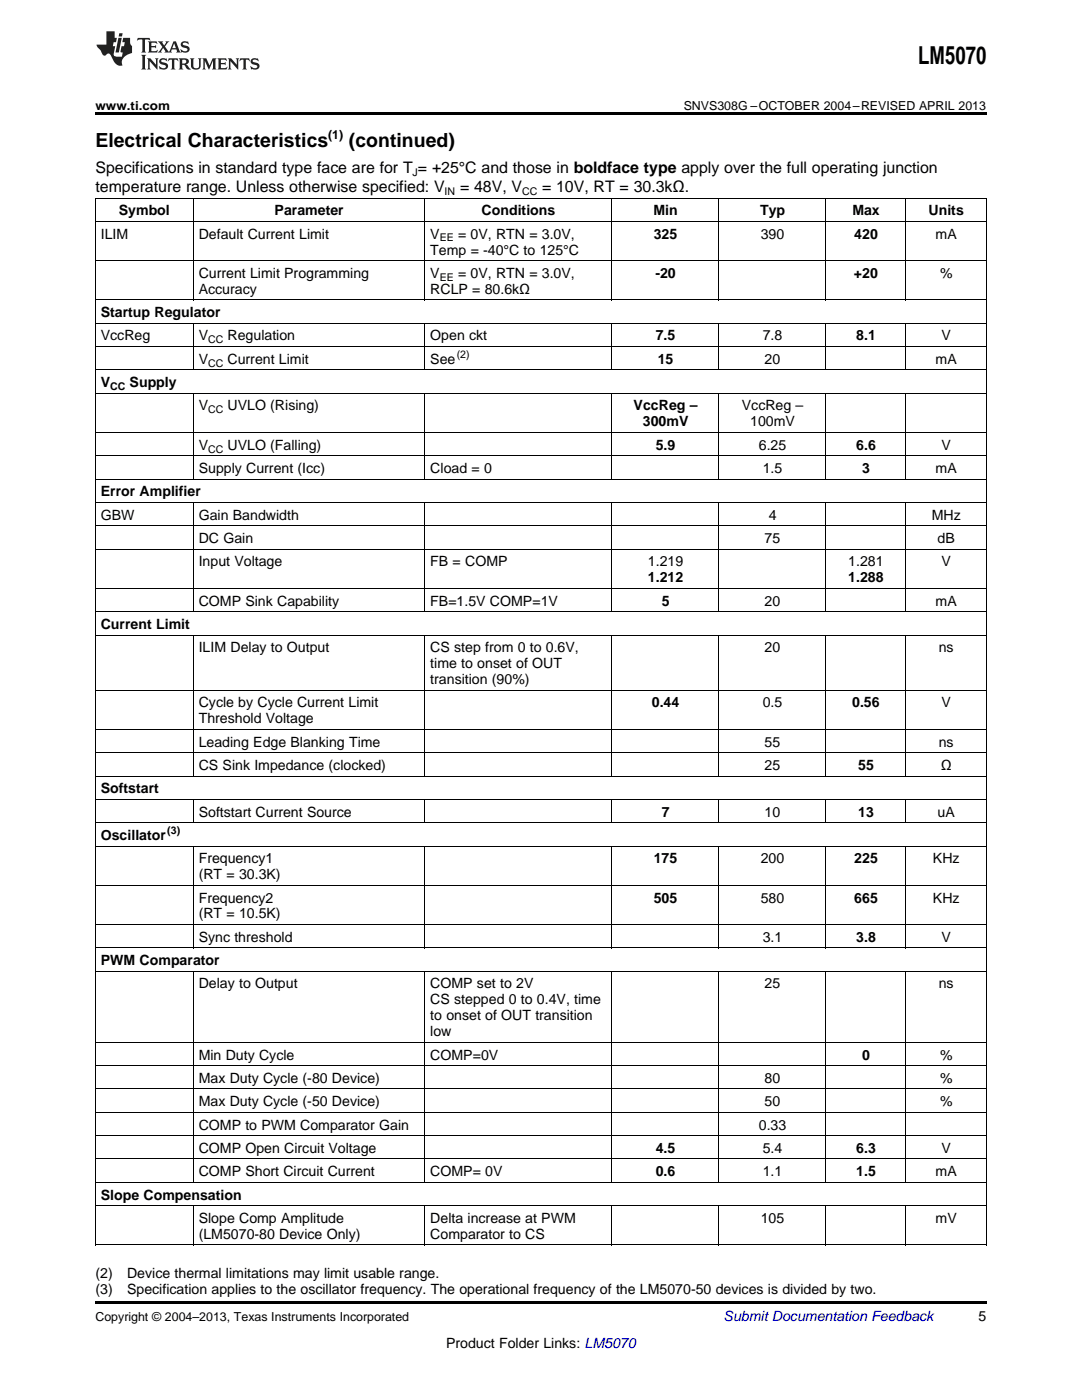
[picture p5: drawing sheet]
<svg xmlns="http://www.w3.org/2000/svg" width="216mm" height="279mm" viewBox="0 0 216 279" stroke-linecap="round" stroke-linejoin="round" font-family="sans-serif">
<defs><g id="words">
<text font-size="4.9" x="183.2" y="12.8">LM5070</text>
<g font-size="3.9">
<text x="19" y="29.3">Electrical Characteristics</text>
<text x="69.6" y="29.3">(continued)</text>
</g>
<g font-size="3.2">
<text x="19" y="34.4">Specifications in standard type face are for T = +25°C and those in boldface type apply over the full operating junction</text>
<text x="19" y="38.3">temperature range. Unless otherwise specified: V</text>
<text x="91.8" y="38.3">= 48V, V</text>
<text x="108.2" y="38.3">= 10V, RT = 30.3kΩ.</text>
</g>
<g font-size="2.8">
<text x="20.1" y="47.6">ILIM</text>
<text x="23.7" y="43">Symbol</text>
<text x="39.7" y="47.6">Default Current Limit</text>
<text x="54.8" y="43">Parameter</text>
<text x="85.9" y="47.6">V</text>
<text x="91.4" y="47.6">= 0V, RTN = 3.0V,</text>
<text x="96.1" y="43">Conditions</text>
<text x="130.4" y="43">Min</text>
<text x="130.5" y="47.6">325</text>
<text x="151.7" y="43">Typ</text>
<text x="151.8" y="47.6">390</text>
<text x="170.1" y="43">Max</text>
<text x="170.5" y="47.6">420</text>
<text x="185.3" y="43">Units</text>
<text x="186.7" y="47.6">mA</text>
<text x="85.9" y="50.8">Temp = -40°C to 125°C</text>
<text x="39.7" y="55.5">Current Limit Programming</text>
<text x="39.7" y="58.6">Accuracy</text>
<text x="85.9" y="55.5">V</text>
<text x="85.9" y="58.6">RCLP = 80.6kΩ</text>
<text x="91.4" y="55.5">= 0V, RTN = 3.0V,</text>
<text x="130.8" y="55.5">-20</text>
<text x="170.4" y="55.5">+20</text>
<text x="187.6" y="55.5">%</text>
<text x="20.1" y="63.3">Startup Regulator</text>
<text x="20.1" y="67.9">VccReg</text>
<text x="39.7" y="67.9">V</text>
<text x="45.4" y="67.9">Regulation</text>
<text x="85.9" y="67.9">Open ckt</text>
<text x="130.8" y="67.9">7.5</text>
<text x="152.2" y="67.9">7.8</text>
<text x="170.9" y="67.9">8.1</text>
<text x="187.9" y="67.9">V</text>
<text x="20.1" y="77.3">V</text>
<text x="25.9" y="77.3">Supply</text>
<text x="39.7" y="72.6">V</text>
<text x="45.4" y="72.6">Current Limit</text>
<text x="85.9" y="72.6">See</text>
<text x="131.2" y="72.6">15</text>
<text x="152.6" y="72.6">20</text>
<text x="186.7" y="72.6">mA</text>
<text x="39.7" y="81.9">V</text>
<text x="45.4" y="81.9">UVLO (Rising)</text>
<text x="126.4" y="81.9">VccReg –</text>
<text x="148" y="81.9">VccReg –</text>
<text x="39.7" y="89.7">V</text>
<text x="45.4" y="89.7">UVLO (Falling)</text>
<text x="128.3" y="85.1">300mV</text>
<text x="130.8" y="89.7">5.9</text>
<text x="149.7" y="85.1">100mV</text>
<text x="151.4" y="89.7">6.25</text>
<text x="170.9" y="89.7">6.6</text>
<text x="187.9" y="89.7">V</text>
<text x="39.7" y="94.4">Supply Current (Icc)</text>
<text x="85.9" y="94.4">Cload = 0</text>
<text x="152.2" y="94.4">1.5</text>
<text x="172" y="94.4">3</text>
<text x="186.7" y="94.4">mA</text>
<text x="20.1" y="99.1">Error Amplifier</text>
<text x="20.1" y="103.7">GBW</text>
<text x="39.7" y="103.7">Gain Bandwidth</text>
<text x="153.4" y="103.7">4</text>
<text x="185.9" y="103.7">MHz</text>
<text x="39.7" y="108.4">DC Gain</text>
<text x="39.7" y="113">Input Voltage</text>
<text x="85.9" y="113">FB = COMP</text>
<text x="129.3" y="113">1.219</text>
<text x="152.6" y="108.4">75</text>
<text x="169.3" y="113">1.281</text>
<text x="187.1" y="108.4">dB</text>
<text x="187.9" y="113">V</text>
<text x="129.3" y="116.2">1.212</text>
<text x="169.3" y="116.2">1.288</text>
<text x="20.1" y="125.5">Current Limit</text>
<text x="39.7" y="120.9">COMP Sink Capability</text>
<text x="85.9" y="120.9">FB=1.5V COMP=1V</text>
<text x="132" y="120.9">5</text>
<text x="152.6" y="120.9">20</text>
<text x="186.7" y="120.9">mA</text>
<text x="39.7" y="130.2">ILIM Delay to Output</text>
<text x="85.9" y="130.2">CS step from 0 to 0.6V,</text>
<text x="152.6" y="130.2">20</text>
<text x="187.3" y="130.2">ns</text>
<text x="85.9" y="133.3">time to onset of OUT</text>
<text x="85.9" y="136.5">transition (90%)</text>
<text x="39.7" y="141.2">Cycle by Cycle Current Limit</text>
<text x="130.1" y="141.2">0.44</text>
<text x="152.2" y="141.2">0.5</text>
<text x="170" y="141.2">0.56</text>
<text x="187.9" y="141.2">V</text>
<text x="39.7" y="144.4">Threshold Voltage</text>
<text x="39.7" y="149">Leading Edge Blanking Time</text>
<text x="152.6" y="149">55</text>
<text x="187.3" y="149">ns</text>
<text x="39.7" y="153.7">CS Sink Impedance (clocked)</text>
<text x="152.6" y="153.7">25</text>
<text x="171.2" y="153.7">55</text>
<text x="187.7" y="153.7">Ω</text>
<text x="20.1" y="158.3">Softstart</text>
<text x="20.1" y="167.6">Oscillator</text>
<text x="39.7" y="163">Softstart Current Source</text>
<text x="132" y="163">7</text>
<text x="152.6" y="163">10</text>
<text x="171.2" y="163">13</text>
<text x="187.1" y="163">uA</text>
<text x="39.7" y="172.3">Frequency1</text>
<text x="130.5" y="172.3">175</text>
<text x="151.8" y="172.3">200</text>
<text x="170.5" y="172.3">225</text>
<text x="186.2" y="172.3">KHz</text>
<text x="39.7" y="175.5">(RT = 30.3K)</text>
<text x="39.7" y="180.1">Frequency2</text>
<text x="39.7" y="183.3">(RT = 10.5K)</text>
<text x="130.5" y="180.1">505</text>
<text x="151.8" y="180.1">580</text>
<text x="170.5" y="180.1">665</text>
<text x="186.2" y="180.1">KHz</text>
<text x="39.7" y="188">Sync threshold</text>
<text x="152.2" y="188">3.1</text>
<text x="170.9" y="188">3.8</text>
<text x="187.9" y="188">V</text>
<text x="20.1" y="192.6">PWM Comparator</text>
<text x="39.7" y="197.3">Delay to Output</text>
<text x="85.9" y="197.3">COMP set to 2V</text>
<text x="152.6" y="197.3">25</text>
<text x="187.3" y="197.3">ns</text>
<text x="85.9" y="200.4">CS stepped 0 to 0.4V, time</text>
<text x="85.9" y="203.6">to onset of OUT transition</text>
<text x="85.9" y="206.8">low</text>
<text x="39.7" y="211.5">Min Duty Cycle</text>
<text x="85.9" y="211.5">COMP=0V</text>
<text x="172" y="211.5">0</text>
<text x="187.6" y="211.5">%</text>
<text x="39.7" y="216.1">Max Duty Cycle (-80 Device)</text>
<text x="39.7" y="220.8">Max Duty Cycle (-50 Device)</text>
<text x="152.6" y="216.1">80</text>
<text x="152.6" y="220.8">50</text>
<text x="187.6" y="216.1">%</text>
<text x="187.6" y="220.8">%</text>
<text x="39.7" y="225.4">COMP to PWM Comparator Gain</text>
<text x="151.4" y="225.4">0.33</text>
<text x="39.7" y="230.1">COMP Open Circuit Voltage</text>
<text x="130.8" y="230.1">4.5</text>
<text x="152.2" y="230.1">5.4</text>
<text x="170.9" y="230.1">6.3</text>
<text x="187.9" y="230.1">V</text>
<text x="20.1" y="239.4">Slope Compensation</text>
<text x="39.7" y="234.7">COMP Short Circuit Current</text>
<text x="85.9" y="234.7">COMP= 0V</text>
<text x="130.8" y="234.7">0.6</text>
<text x="152.2" y="234.7">1.1</text>
<text x="170.9" y="234.7">1.5</text>
<text x="186.7" y="234.7">mA</text>
<text x="39.7" y="244.1">Slope Comp Amplitude</text>
<text x="85.9" y="244.1">Delta increase at PWM</text>
<text x="151.8" y="244.1">105</text>
<text x="186.7" y="244.1">mV</text>
<text x="39.7" y="247.2">(LM5070-80 Device Only)</text>
<text x="85.9" y="247.2">Comparator to CS</text>
<text x="19" y="255.1">(2)</text>
<text x="25.4" y="255.1">Device thermal limitations may limit usable range.</text>
<text x="19" y="258.2">(3)</text>
<text x="25.4" y="258.2">Specification applies to the oscillator frequency. The operational frequency of the LM5070-50 devices is divided by two.</text>
<text x="195.3" y="263.6">5</text>
<text x="89" y="269">Product Folder Links: LM5070</text>
</g>
<text font-size="2.8" fill="#0000c8" x="144.4" y="263.6">Submit Documentation Feedback</text>
<g font-size="2.5">
<text x="19" y="21.9">www.ti.com</text>
<text x="136.4" y="21.9">SNVS308G –OCTOBER 2004–REVISED APRIL 2013</text>
<text x="65.5" y="27.7">(1)</text>
<text x="19" y="263.6">Copyright © 2004–2013, Texas Instruments Incorporated</text>
</g>
<g font-size="2.1">
<text x="82.3" y="35.1">J</text>
<text x="88.7" y="38.9">IN</text>
<text x="104.2" y="38.9">CC</text>
<text x="87.7" y="48.2">EE</text>
<text x="87.7" y="56">EE</text>
<text x="41.5" y="68.5">CC</text>
<text x="91.1" y="71.5">(2)</text>
<text x="22" y="77.8">CC</text>
<text x="41.5" y="73.2">CC</text>
<text x="41.5" y="82.5">CC</text>
<text x="41.5" y="90.3">CC</text>
<text x="33.4" y="166.5">(3)</text>
</g>
</g></defs>
<path d="M19 22.5h177.8v.5h-177.8zM19 259.7h177.8v.5h-177.8z" fill="#000"/>
<g fill="none" stroke="#000" stroke-width=".2">
<path d="M19 39.5h177.8M19.1 39.6v208.9M38.5 39.6v20.3M84.8 39.6v20.3M122.1 39.6v20.3M143.5 39.6v20.3M164.8 39.6v20.3M180.8 39.6v20.3M196.8 39.6v208.9M19 59.8h177.8M19 52h177.8M19 44.2h177.8"/>
<path d="M19 78.5h177.8M19 73.8h177.8M19 69.2h177.8M19 64.5h177.8M38.5 64.6v9.3M38.5 78.5v17.2M84.8 64.6v9.3M84.8 78.5v17.2M122.1 64.6v9.3M122.1 78.5v17.2M143.5 64.6v9.3M143.5 78.5v17.2"/>
<path d="M164.8 64.6v9.3M164.8 78.5v17.2M180.8 64.6v9.3M180.8 78.5v17.2M19 95.6h177.8M19 91h177.8M19 86.3h177.8M19 117.4h177.8M19 109.6h177.8M19 104.9h177.8M19 100.3h177.8M38.5 100.3v21.8"/>
<path d="M84.8 100.3v21.8M122.1 100.3v21.8M143.5 100.3v21.8M164.8 100.3v21.8M180.8 100.3v21.8M19 137.7h177.8M19 126.7h177.8M19 122.1h177.8M38.5 126.8v28.1M84.8 126.8v28.1M122.1 126.8v28.1M143.5 126.8v28.1"/>
<path d="M164.8 126.8v28.1M180.8 126.8v28.1M19 159.5h177.8M19 154.9h177.8M19 150.2h177.8M19 145.6h177.8M38.5 159.6v4.7M84.8 159.6v4.7M122.1 159.6v4.7M143.5 159.6v4.7M164.8 159.6v4.7M180.8 159.6v4.7"/>
<path d="M19 176.7h177.8M19 168.9h177.8M19 164.2h177.8M38.5 168.9v20.3M84.8 168.9v20.3M122.1 168.9v20.3M143.5 168.9v20.3M164.8 168.9v20.3M180.8 168.9v20.3M19 193.8h177.8M19 189.2h177.8M19 184.5h177.8"/>
<path d="M38.5 193.9v42.1M84.8 193.9v42.1M122.1 193.9v42.1M143.5 193.9v42.1M164.8 193.9v42.1M180.8 193.9v42.1M19 217.3h177.8M19 212.7h177.8M19 208h177.8M19 236h177.8M19 231.3h177.8M19 226.6h177.8"/>
<path d="M19 222h177.8M19 248.4h177.8M19 240.6h177.8M38.5 240.7v7.8M84.8 240.7v7.8M122.1 240.7v7.8M143.5 240.7v7.8M164.8 240.7v7.8M180.8 240.7v7.8"/>
</g>
<g fill="#231f20">
<path d="M27.5 7.6l-.1 .5 .4-.2h.6v.1v2.1l-.2 .4h1l-.3-.4v-2.1l.1-.1h.5l.5 .2-.2-.5zM29.5 8.3l.2 .3v1.5l-.2 .4h1.8l.2-.6a1.04 1.04 0 0 1-1.3 .2v-.7h.6l.3 .2v-.6l-.3 .2h-.6v-.6l.8-.1 .4 .3-.2-.5zM31.5 8.3l.9 1.1-.9 1.1h.8l-.2-.2 .5-.7 .4 .7-.2 .2h1.5l-.1-.2 .1-.4h.9l.1 .4-.2 .2h1l-.3-.3-.7-1.9h-.5l-.9 2-.8-1 .9-1h-.8l.1 .3-.3 .5-.4-.6 .2-.2zM34.7 8.6l.4 1h-.7zM36.3 8.4a.63 .63 0 0 0-.2 .7 .63 .63 0 0 0 .6 .4l.6 .2 .1 .2a.75 .75 0 0 1-.7 .4 .75 .75 0 0 1-.6-.5l.1 .7 .1-.1a1.11 1.11 0 0 0 1.5-.6 1.13 1.13 0 0 0-1.2-.8l-.1-.4a1.04 1.04 0 0 1 1.2 .2l-.2-.5-.1 .1-.5-.2zM28.2 10.9l.2 .4v2.2l-.2 .4h1l-.3-.4v-2.2l.3-.4zM29.3 11.6l.3 .4v1.5l-.3 .4h.8l-.2-.4v-1.3l1.5 1.7v-1.9l.2-.4h-.7l.2 .4v.9l-1.1-1.3zM32 11.8a.62 .62 0 0 0-.2 .7 .62 .62 0 0 0 .6 .4l.6 .1 .1 .3a.76 .76 0 0 1-.7 .3 .76 .76 0 0 1-.6-.4l.1 .7 .1-.1a1.11 1.11 0 0 0 1.5-.6 1.13 1.13 0 0 0-1.2-.8l-.1-.4a1.04 1.04 0 0 1 1.2 .2l-.2-.6-.1 .1-.5-.1zM33.7 11.6l-.2 .6a.61 .61 0 0 1 .8-.3v1.6l-.2 .4h.9l-.2-.4v-1.6a.63 .63 0 0 1 .8 .3l-.2-.6zM35.6 11.6l.3 .4v1.5l-.3 .4h1l-.2-.2v-.8l.5 .2a.76 .76 0 0 0 1.2 .7l-1-1a.58 .58 0 0 0 .6-.5 .58 .58 0 0 0-.5-.6zM36.4 11.9h.1a.45 .45 0 0 1 .5 .1 .45 .45 0 0 1 .1 .5l-.7 .2zM37.9 11.6l.2 .2a2.17 2.17 0 0 0 .3 1.9 .99 .99 0 0 0 1.6-.6v-1.1l.2-.4h-.7l.2 .2a1.92 1.92 0 0 1-.2 1.8 .6 .6 0 0 1-.9-.5v-1.1l.2-.4zM40.4 11.6l.2 .4v1.5l-.2 .4h.7l-.2-.4v-1.4l.8 1.8 .8-1.8v1.4l-.2 .4h.9l-.2-.4v-1.5l.2-.4h-.8l-.6 1.5-.6-1.5zM43.4 11.6l.2 .4v1.5l-.2 .4h1.8l.2-.6a1.04 1.04 0 0 1-1.3 .1v-.6h.5l.4 .2v-.6l-.4 .2h-.5v-.7h.8l.3 .3-.1-.6zM45.5 11.6l.2 .4v1.5l-.2 .4h.7l-.2-.4v-1.3l1.5 1.7v-1.9l.2-.4h-.7l.2 .4v.9l-1.1-1.3zM47.9 11.6l-.1 .6a.61 .61 0 0 1 .8-.3v1.6l-.3 .4h1l-.3-.4 .1-1.6a.63 .63 0 0 1 .7 .3l-.1-.6zM50.2 11.8a.62 .62 0 0 0-.2 .7 .62 .62 0 0 0 .6 .4l.6 .1 .2 .3a.76 .76 0 0 1-.8 .3 .76 .76 0 0 1-.6-.4l.1 .7 .2-.1a1.11 1.11 0 0 0 1.5-.6 1.13 1.13 0 0 0-1.3-.8l-.1-.4a1.04 1.04 0 0 1 1.2 .2l-.1-.6-.2 .1-.5-.1z"/>
<path d="M21.2 6.3v2.6h-1.9l.1 .4 .7 .9a.91 .91 0 0 0 1 .8 .56 .56 0 0 1 .5-.3 .56 .56 0 0 1 .5 .3l.4 .8a1.53 1.53 0 0 0 1.9 1.2 1.54 1.54 0 0 1 1-2.1l.9-.3v-1.4a1.52 1.52 0 0 1-.3-1.6h-1.4l-.2 .8h.5l-.2 .8h-.4l-.2 1v.2l.4 .1-.2 .8a1.93 1.93 0 0 1-1.6-.3l.3-1.8h-.5l.2-.8h.4l.2-.8h-.4v-1.3zM23.6 7.6l-.6 2.9h.7l.6-2.9zM23.8 6.6l-.1 .7h.6l.2-.7z"/>
</g>
<use href="#words"/>
</svg>
